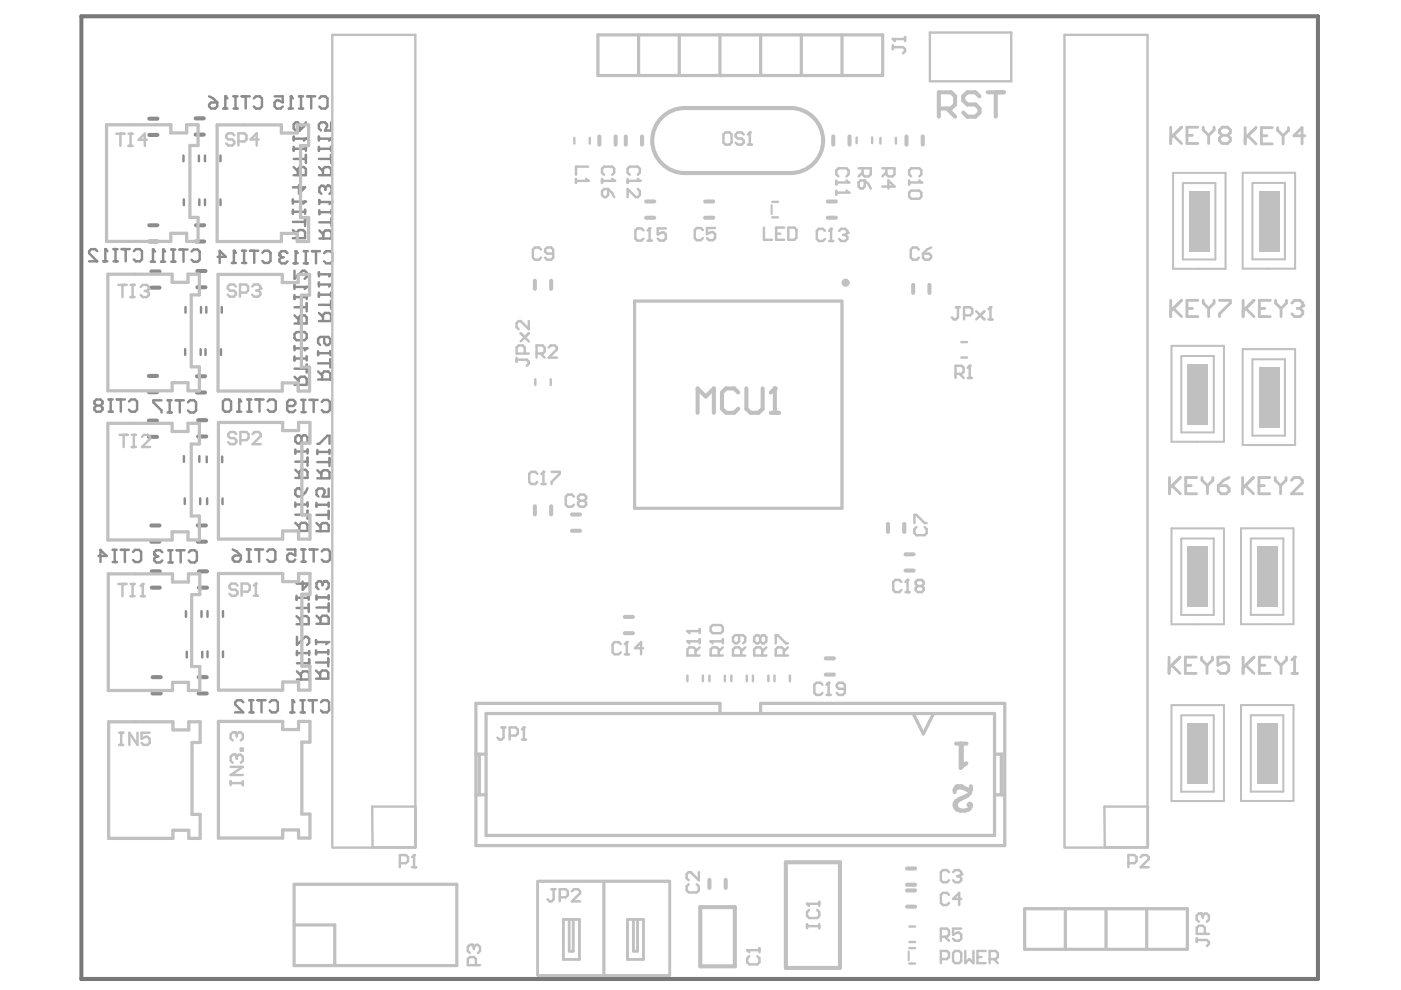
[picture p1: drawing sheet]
<svg xmlns="http://www.w3.org/2000/svg" width="297mm" height="210mm" viewBox="0 0 297 210" stroke-linecap="round" stroke-linejoin="round" font-family="sans-serif">
<path d="M17.2 3.5h262.2v204.1h-262.2z" fill="none" stroke="#787878" stroke-width=".86"/>
<g fill="none" stroke="#8c8c8c" stroke-width=".86">
<path d="M31.7 28.6h1.7M31.7 25.2h1.7M41.5 28.5h1.7M41.5 25.1h1.7M31.6 51.2h1.8M31.6 47.8h1.8M32.1 57.5h1.7M41.6 51.2h1.7M41.6 47.8h1.7M41.8 57.5h1.8M31.6 79.7h1.7M32.1 61h1.7"/>
<path d="M41.8 79.8h1.7M41.8 60.9h1.8M31.6 92.6h1.7M31.6 83.2h1.7M31.6 89.2h1.7M41.8 83.2h1.7M42 92.5h1.7M42 89.1h1.7M32.1 111.4h1.7M32.1 114.9h1.7M41.9 111.4h1.8M41.9 114.8h1.8"/>
<path d="M32.2 124.6h1.7M32.2 121.1h1.7M42.2 124.6h1.7M42.2 121.1h1.7M32.4 147h1.7M32.4 143.6h1.7M42.1 147h1.7M42.1 143.6h1.7"/>
</g>
<g fill="none" stroke="#8c8c8c" stroke-width=".52">
<path d="M38.9 33v1.2M42.2 33v1.2M43.5 33v1.2M46.7 33v1.2M21.9 55.4h.9M22.3 52.8v2.6M24.1 52.8h.8M24.1 55.4h.8M24.5 52.8v2.6M25.8 52.8h1.7M26.7 52.8v2.6M28.4 53.3l.4-.5h.9l.4 .5v1.7l-.4 .4h-.9l-.4-.4"/>
<path d="M39 42.3v1.2M42.3 42.3v1.2M43.5 42.3v1.2M46.7 42.3v1.2M39.3 74v1.3M39.3 65.1v1.2M42.5 74v1.3M42.6 65.1v1.2M43.6 74.1v1.2M43.7 65.1v1.2M46.8 74.1v1.2M47 65.1v1.2"/>
<path d="M20.4 86l-.4-.4v-.5l.4-.4h.9l.4 .4v.5l-.4 .4M20.4 86l-.4 .4v.5l.4 .4h.9l.4-.4v-.5l-.4-.4M20.4 86h.9M23 84.7h.9M23 87.3h.9M23.5 84.7v2.6M24.8 84.7h1.7M25.6 84.7v2.6M27.3 85.1l.5-.4h.8l.5 .4v1.8l-.5 .4h-.8l-.5-.4M34.2 84.9h-1.7v.4l1.7 1.7v.5M35.5 84.9h.9M35.5 87.5h.9"/>
<path d="M36 84.9v2.6M37.3 84.9h1.7M38.1 84.9v2.6M39 96.7v1.2M39.8 85.3l.5-.4h.8l.5 .4v1.7l-.5 .5h-.8l-.5-.5M42.3 96.7v1.2M43.8 96.8v1.2M47.1 96.8v1.2M60.9 86.1h1.3l.4-.4v-.5l-.4-.4h-.9l-.4 .4v1.7l.4 .5h.9l.4-.5M63.9 84.8h.9M63.9 87.4h.9M64.3 84.8v2.6"/>
<path d="M65.6 84.8h1.8M66.5 84.8v2.6M68.2 85.2l.5-.4h.8l.4 .4v1.7l-.4 .5h-.8l-.5-.5M20.9 117.9h1.7l-1.3-1.3v2.6M23.9 116.6h.9M23.9 119.2h.9M24.3 116.6v2.6M25.6 116.6h1.7M26.5 116.6v2.6M28.2 117l.4-.4h.9l.4 .4v1.7l-.4 .5h-.9l-.4-.5M39.2 105.7v1.2M42.4 105.7v1.2"/>
<path d="M43.9 105.7v1.2M47.2 105.7v1.2M39.4 129.6v1.2M39.6 138.2v1.2M42.7 129.6v1.2M42.9 138.2v1.2M44 129.6v1.2M44 138.1v1.2M47.3 129.6v1.2M47.3 138.1v1.2M63 135v1.7l1.7-1.7h.4l.4 .5v.8l-.4 .4M63 138.5h2.5"/>
<path d="M63 138v.9M65.5 138v.9M65.5 139.8v1.7M63 144.1h2.5v-1.3l-.4-.5h-.8l-.5 .5v1.3M63 142.3l.8 .9M63 140.6h2.5"/>
</g>
<circle cx="22.3" cy="52.8" r=".26" fill="#8c8c8c"/>
<path d="M20.6 53.3l-.4-.5h-.9l-.4 .5v.4l1.7 1.7h-1.7M22.3 52.8l.5 .5M34.4 117.1l-.4-.4h-.9l-.4 .4v.4M35.7 116.7h.9M35.7 119.3h.9M36.1 116.7v2.6M37.4 116.7h1.8M38.3 116.7v2.6M40 117.1l.4-.4h.9l.4 .4v1.7l-.4 .5h-.9l-.4-.5" fill="none" stroke="#8c8c8c" stroke-width=".52"/>
<circle cx="32.7" cy="117.5" r=".26" fill="#8c8c8c"/>
<g fill="none" stroke="#8c8c8c" stroke-width=".52">
<path d="M34.2 55.5h.8M34.6 52.9v2.6M36.3 52.9h.9M36.3 55.5h.9M36.7 52.9v2.6M38 52.9h1.8M38.9 52.9v2.6M40.6 53.3l.5-.4h.8l.4 .4v1.8l-.4 .4h-.8l-.5-.4M32.7 117.5l.4 .5M33.1 118h.5M33.1 118l-.4 .4v.4l.4 .5h.9l.4-.5M49.3 118.2l.5-.4h1.3v.8l-.5 .5h-.8l-.5-.5z"/>
<path d="M49.3 116.5l.9 .4 .9 .9M52.4 116.5h.8M52.4 119.1h.8M52.8 116.5v2.6M54.1 116.5h1.7M54.9 116.5v2.6M56.7 116.9l.4-.4h.9l.4 .4v1.7l-.4 .5h-.9l-.4-.5"/>
</g>
<circle cx="34.6" cy="52.9" r=".26" fill="#8c8c8c"/>
<path d="M32 55.5h.9M32.4 52.9v2.6M34.6 52.9l.4 .4" fill="none" stroke="#8c8c8c" stroke-width=".52"/>
<circle cx="32.4" cy="52.9" r=".26" fill="#8c8c8c"/>
<path d="M32.4 52.9l.5 .4M49.2 55.8h.8M49.6 53.2v2.6M51.3 53.2h.9M51.3 55.8h.9M51.7 53.2v2.6M53 53.2h1.8M53.9 53.2v2.6M55.6 53.6l.5-.4h.8l.5 .4v1.7l-.5 .5h-.8l-.5-.5" fill="none" stroke="#8c8c8c" stroke-width=".52"/>
<circle cx="49.6" cy="53.2" r=".26" fill="#8c8c8c"/>
<path d="M47.4 23h.8M47.8 20.4v2.6M49.5 20.4h.9M49.5 23h.9M49.9 20.4v2.6M51.2 20.4h1.8M52.1 20.4v2.6M53.8 20.9l.4-.5h.9l.4 .5v1.7l-.4 .4h-.9l-.4-.4M46.1 54.5h1.8l-1.3-1.3v2.6M49.6 53.2l.4 .4" fill="none" stroke="#8c8c8c" stroke-width=".52"/>
<circle cx="47.8" cy="20.4" r=".26" fill="#8c8c8c"/>
<path d="M44.3 20.4l.9 .5 .9 .8M44.3 22.1l.5-.4h1.3v.9l-.5 .4h-.8l-.5-.4zM47.8 20.4l.4 .5M61.6 151h.8M62 148.5v2.5M63.7 148.5h.9M63.7 151h.9M64.2 148.5v2.5M65.5 148.5h1.7M66.3 148.5v2.5M68 148.9l.5-.4h.8l.5 .4v1.7l-.5 .4h-.8l-.5-.4" fill="none" stroke="#8c8c8c" stroke-width=".52"/>
<circle cx="62" cy="148.5" r=".26" fill="#8c8c8c"/>
<path d="M67 138.3h2.6M67 135.7v.9M67 137.9v.8M67 136.1h2.6M69.6 137.9v.8M69.6 139.6v1.7M62 148.5l.4 .4M67 143.9h2.6v-1.3l-.4-.4h-.9l-.4 .4v1.3M67 142.2l.9 .8M67 140.4h2.6" fill="none" stroke="#8c8c8c" stroke-width=".52"/>
<circle cx="69.6" cy="136.1" r=".26" fill="#8c8c8c"/>
<g fill="none" stroke="#8c8c8c" stroke-width=".52">
<path d="M67.6 59.9v.9M67.6 68.1h2.6v-1.3l-.4-.4h-.9l-.4 .4v1.3M67.6 66.4l.9 .8M67.6 64.6h2.6M67.6 62.5h2.6M67.6 62v.9M67.6 60.3h2.6M70.2 62v.9M70.2 63.8v1.7M60.9 116.5h1.7v1.3l-.8-.4h-.5l-.4 .4v.8l.4 .5h.9l.4-.5M62.6 104l.4-.5h.5l.4 .5v1.3h-.9l-.4-.5zM62.6 106.5v.9"/>
<path d="M62.6 112.6h2.6v-1.3l-.4-.4h-.9l-.4 .4v1.3M62.6 110.9l.9 .8M62.6 109.1h2.6M62.6 107h2.6M63.9 116.5h.9M63.9 119.1h.9M64.3 116.5v2.6M65.2 106.5v.9M65.2 108.3v1.7M65.2 103.5l-.4 .9-.9 .9M65.6 116.5h1.8M66.5 116.5v2.6"/>
<path d="M67.1 112.6h2.6v-1.3l-.4-.4h-.9l-.4 .4v1.3M67.1 110.9l.9 .9M67.1 109.2h2.6M67.1 107h2.6M67.1 106.6v.9M68.2 116.9l.5-.4h.8l.4 .4v1.7l-.4 .5h-.8l-.5-.5M69.7 103.6v1.7h-1.3l.4-.9v-.4l-.4-.4h-.9l-.4 .4v.9l.4 .4M69.7 106.6v.9M69.7 108.3v1.7M69.6 136.1l-.4 .5"/>
</g>
<circle cx="70.2" cy="60.3" r=".26" fill="#8c8c8c"/>
<path d="M67.6 57.7v.9M67.6 58.2h2.6M70.2 60.3l-.4 .5" fill="none" stroke="#8c8c8c" stroke-width=".52"/>
<circle cx="70.2" cy="58.2" r=".26" fill="#8c8c8c"/>
<path d="M70.2 58.2l-.4 .4M62.4 68.6h2.6v-1.3l-.4-.4h-.9l-.4 .4v1.3M62.4 66.9l.9 .8M62.4 65.1h2.6M62.4 63h2.6M62.4 60.4v.9M62.4 62.6v.8M62.4 60.8h2.6M65 62.6v.8M65 64.3v1.7" fill="none" stroke="#8c8c8c" stroke-width=".52"/>
<circle cx="65" cy="60.8" r=".26" fill="#8c8c8c"/>
<path d="M67.6 37.1h2.6v-1.3l-.4-.4h-.9l-.4 .4v1.3M67.6 35.4l.9 .9M67.6 33.7h2.6M67.6 31.5h2.6M67.6 29v.8M67.6 31.1v.9M67.6 29.4h2.6M70.2 31.1v.9M70.2 32.8v1.8M62.4 57.4v1.7l1.8-1.7h.4l.4 .4v.9l-.4 .4M65 60.8l-.4 .5" fill="none" stroke="#8c8c8c" stroke-width=".52"/>
<circle cx="70.2" cy="29.4" r=".26" fill="#8c8c8c"/>
<path d="M62.3 37.1h2.6v-1.3l-.5-.4h-.8l-.5 .4v1.3M62.3 35.4l.8 .9M62.3 33.7h2.6M62.3 31.5h2.6M62.3 29v.8M62.3 31.1v.9M62.3 29.4h2.6M64.9 31.1v.9M64.9 32.8v1.8M70.2 29.4l-.4 .4M70.2 25.9v1.8h-1.3l.4-.9v-.4l-.4-.5h-.9l-.4 .5v.8l.4 .5" fill="none" stroke="#8c8c8c" stroke-width=".52"/>
<circle cx="64.9" cy="29.4" r=".26" fill="#8c8c8c"/>
<path d="M62.3 26.4l.4-.5h.4l.5 .5v1.3h-.9l-.4-.5zM64.9 29.4l-.5 .4M64.9 25.9l-.5 .9-.8 .9M67.1 132.3h2.6v-1.3l-.4-.5h-.9l-.4 .5v1.3M67.1 130.5l.9 .9M67.1 128.8h2.6M67.1 126.7h2.6M67.1 126.2v.9M68.8 123.2h.5l.4 .4v.9l-.4 .4M69.7 126.2v.9M69.7 128v1.7" fill="none" stroke="#8c8c8c" stroke-width=".52"/>
<circle cx="68.8" cy="123.2" r=".26" fill="#8c8c8c"/>
<g fill="none" stroke="#8c8c8c" stroke-width=".52">
<path d="M62.4 79.9l.9 .8M62.4 78.2h2.6M62.4 76h2.6M62.4 73.4v.9M62.4 75.6v.8M62.4 73.8h2.6M65 75.6v.8M65 77.3v1.7M67.4 78.8l.9 .8M67.4 77h2.6M67.4 74.9h2.6M67.4 74.5v.8"/>
<path d="M68.7 71.4v1.3l.5 .5h.4l.4-.5v-.8l-.4-.5h-1.7l-.5 .5v.8l.5 .5M70 74.5v.8M70 76.2v1.7M62.4 81.6h2.6v-1.3l-.4-.4h-.9l-.4 .4v1.3M62.6 99.6l.9 .9M62.6 97.9h2.6M62.6 95.7h2.6M62.6 95.3v.9M63.9 92.7l.4-.4h.5l.4 .4v.9l-.4 .4h-.5l-.4-.4M63.9 92.7l-.4-.4h-.5l-.4 .4v.9l.4 .4h.5l.4-.4M63.9 92.7v.9M65.2 95.3v.9"/>
<path d="M65.2 97v1.7M67.3 94.1h.4l1.7-1.7h.5v1.7M67.3 99.7l.8 .9M67.3 98h2.6M67.3 95.8h2.6M67.3 95.4v.8M67.4 80.5h2.6v-1.3l-.4-.4h-.9l-.4 .4v1.3M69.9 95.4v.8M69.9 97.1v1.7M62.6 101.3h2.6v-1.3l-.4-.4h-.9l-.4 .4v1.3M67.3 101.4h2.6v-1.3l-.5-.4h-.8l-.5 .4v1.3M62.9 132.3h2.6v-1.2l-.5-.5h-.8l-.5 .5v1.2"/>
<path d="M62.9 130.6l.8 .9M62.9 128.9h2.6M62.9 126.8h2.6M62.9 126.3v.9M64.2 123.3v1.7l1.3-1.3h-2.6M65.5 126.3v.9M65.5 128v1.8M68.4 123.6v.5M68.4 123.6l-.4-.4h-.5l-.4 .4v.9l.4 .4M68.8 123.2l-.4 .4"/>
</g>
<circle cx="65" cy="73.8" r=".26" fill="#8c8c8c"/>
<path d="M67.7 50.6h2.6v-1.3l-.4-.4h-.9l-.4 .4v1.3M67.7 48.9l.9 .8M67.7 47.1h2.6M67.7 45h2.6M67.7 42.4v.9M67.7 44.6v.8M67.7 42.8h2.6M70.3 44.6v.8M70.3 46.3v1.7M62.4 70.8l.5-.4h1.7l.4 .4v.9l-.4 .4h-1.7l-.5-.4zM65 73.8l-.4 .5" fill="none" stroke="#8c8c8c" stroke-width=".52"/>
<circle cx="70.3" cy="42.8" r=".26" fill="#8c8c8c"/>
<path d="M69.4 39.4h.5l.4 .4v.9l-.4 .4M70.3 42.8l-.4 .5" fill="none" stroke="#8c8c8c" stroke-width=".52"/>
<circle cx="69.4" cy="39.4" r=".26" fill="#8c8c8c"/>
<path d="M69 39.8v.4M69 39.8l-.4-.4h-.5l-.4 .4v.9l.4 .4M69.4 39.4l-.4 .4M62.1 50.5h2.6v-1.3l-.4-.4h-.9l-.4 .4v1.3M62.1 48.8l.9 .8M62.1 47.1h2.6M62.1 44.9h2.6M62.1 42.3v.9M62.1 44.5v.8M62.1 42.7h2.6M64.7 44.5v.8M64.7 46.2v1.7" fill="none" stroke="#8c8c8c" stroke-width=".52"/>
<circle cx="64.7" cy="42.7" r=".26" fill="#8c8c8c"/>
<path d="M63.4 39.3v1.7l1.3-1.3h-2.6M64.7 42.7l-.4 .5M50.3 87.3h.8M50.7 84.7v2.6M52.4 84.7h.9M52.4 87.3h.9M52.9 84.7v2.6M54.2 84.7h1.7M55 84.7v2.6M56.7 85.1l.5-.4h.8l.5 .4v1.8l-.5 .4h-.8l-.5-.4" fill="none" stroke="#8c8c8c" stroke-width=".52"/>
<circle cx="50.7" cy="84.7" r=".26" fill="#8c8c8c"/>
<g fill="none" stroke="#8c8c8c" stroke-width=".52">
<path d="M62.3 55.8h.8M62.7 53.3v2.5M64.4 53.3h.9M64.4 55.8h.9M64.8 53.3v2.5M66.1 53.3h1.8M67 53.3v2.5M68.7 53.7l.5-.4h.8l.4 .4v1.7l-.4 .4h-.8l-.5-.4M47.3 85.1l.4-.4h.9l.4 .4v1.8l-.4 .4h-.9l-.4-.4zM50.7 84.7l.4 .4M51.6 148.9l-.5-.4h-.8l-.4 .4v.4l1.7 1.7h-1.7M52.9 148.5h.8"/>
<path d="M52.9 151h.8M53.3 148.5v2.5M54.6 148.5h1.7M55.5 148.5v2.5M57.2 148.9l.4-.4h.9l.4 .4v1.7l-.4 .4h-.9l-.4-.4"/>
</g>
<circle cx="62.7" cy="53.3" r=".26" fill="#8c8c8c"/>
<path d="M61 53.7l-.5-.4h-.8l-.5 .4v.4M62.7 53.3l.4 .4" fill="none" stroke="#8c8c8c" stroke-width=".52"/>
<circle cx="59.2" cy="54.1" r=".26" fill="#8c8c8c"/>
<path d="M61.2 23h.9M61.7 20.4v2.6M63.4 20.4h.9M63.4 23h.9M63.8 20.4v2.6M65.1 20.4h1.7M66 20.4v2.6M67.7 20.9l.4-.5h.9l.4 .5v1.7l-.4 .4h-.9l-.4-.4M59.2 54.1l.5 .4M59.7 54.5h.4M59.7 54.5l-.5 .5v.4l.5 .4h.8l.5-.4" fill="none" stroke="#8c8c8c" stroke-width=".52"/>
<circle cx="61.7" cy="20.4" r=".26" fill="#8c8c8c"/>
<path d="M58.2 20.4h1.7v1.3l-.8-.4h-.5l-.4 .4v.9l.4 .4h.9l.4-.4M61.7 20.4l.4 .5" fill="none" stroke="#8c8c8c" stroke-width=".52"/>
<g fill="none" stroke="#c0c0c0" stroke-width=".69">
<path d="M22.6 26.5h13.6v1.7h3.4v-1.7h2.4v4.3h-1.7v15.3h1.7v5.1h-2.4v-1.7h-3.4v1.7h-13.6zM46 26.5h13.7v1.7h3.3v-1.7h2.4v4.4h-1.7v15.2h1.7v5.1h-2.4v-1.7h-3.3v1.7h-13.7zM22.9 58.1h13.6v1.8h3.4v-1.8h2.4v4.4h-1.7v15.3h1.7v5.1h-2.4v-1.8h-3.4v1.8h-13.6zM46.2 58.2h13.7v1.7h3.3v-1.7h2.4v4.4h-1.7v15.2h1.7v5.1h-2.4v-1.7h-3.3v1.7h-13.7zM22.9 89.8h13.6v1.7h3.4v-1.7h2.4v4.3h-1.7v15.3h1.7v5.1h-2.4v-1.7h-3.4v1.7h-13.6zM46.3 89.6h13.6v1.7h3.4v-1.7h2.4v4.4h-1.7v15.2h1.7v5.1h-2.4v-1.7h-3.4v1.7h-13.6zM23 121.7h13.6v1.7h3.3v-1.7h2.5v4.4h-1.8v15.2h1.8v5.1h-2.5v-1.7h-3.3v1.7h-13.6zM46.3 121.6h13.6v1.7h3.4v-1.7h2.4v4.4h-1.7v15.2h1.7v5.1h-2.4v-1.7h-3.4v1.7h-13.6zM23 153h13.7v1.8h3.3v-1.8h2.4v4.4h-1.7v15.3h1.7v5.1h-2.4v-1.8h-3.3v1.8h-13.7zM46.3 153h13.6v1.7h3.4v-1.7h2.4v4.4h-1.7v15.2h1.7v5.1h-2.4v-1.7h-3.4v1.7h-13.6zM100.9 159.9h2.2M101.6 159.9v8.6"/>
<path d="M103.1 151.3h107.8v25.8h-107.8zM152.6 151.3v-2.2h-51.7v30.2h112.1v-30.2h-51.7v2.2M193.6 151.3l2.2 4.3 2.1-4.3M210.9 159.9h2.1M212.3 159.9v8.6M100.9 168.5h2.2M210.9 168.5h2.1"/>
</g>
<g fill="none" stroke="#c0c0c0" stroke-width=".86">
<path d="M127.1 28.9v1.8M130.5 28.9v1.8M132.7 28.9v1.8M136.1 28.9v1.8M145.2 36.7h22.4M145.2 22.9h22.4M176.7 28.9v1.8M180.1 28.9v1.8M192.2 28.9v1.8M195.6 28.9v1.8M113.4 59.5v1.7M116.9 59.5v1.7"/>
<path d="M137 46.2h1.7M137 42.7h1.7M149.5 46.2h1.7M149.5 42.7h1.7M175.5 46.2h1.7M175.5 42.7h1.7M193.6 60.4v1.7M197.1 60.4v1.7M113.4 107.3v1.8M116.9 107.3v1.8M121.3 112.5h1.7M121.3 109.1h1.7"/>
<path d="M188.3 111.1v1.7M191.7 111.1v1.7M192 117.5h1.7M132.5 134.2h1.7M132.5 130.8h1.7M175.1 139.6h1.7M192 121h1.7M175.1 143h1.7M148.5 192.3h7.3v12.6h-7.3zM150.4 186.5v1.8M153.9 186.5v1.8M166.6 182.8h11.5v22.4h-11.5z"/>
<path d="M192.3 188.8h1.7M192.3 187.6h1.7M192.3 184.1h1.7M192.3 192.2h1.7"/>
</g>
<g fill="none" stroke="#c0c0c0" stroke-width=".52">
<path d="M121.8 29.2v1.2M125 29.2v1.2M181.6 29.2v1.2M184.9 29.2v1.2M186.7 29.2v1.2M189.9 29.2v1.2M163.7 42.8h1.2M163.7 46.1h1.2M203.8 75.8h1.2M203.8 72.5h1.2M113.5 80.4v1.2M116.8 80.4v1.2"/>
<path d="M145.7 143.2v1.2M149 143.2v1.2M150.4 143.2v1.3M153.7 143.2v1.3M155.1 143.2v1.2M158.3 143.2v1.2M159.6 143.2v1.2M162.9 143.2v1.2M164.2 143.2v1.2M167.5 143.2v1.2M192.8 199.7h1.2M192.8 196.4h1.2"/>
<path d="M192.8 201h1.2M192.8 204.3h1.2"/>
</g>
<path d="M114 186.8v19.9M119.5 194.9h3.3v8.5h-3.3zM120.7 194.9v6.8h.8v-6.8M133 194.9h3.4v8.5h-3.4zM134.3 194.9v6.8h.9v-6.8M142 186.8v20M114.1 206.8h27.8" fill="none" stroke="#c0c0c0" stroke-width=".6"/>
<g fill="none" stroke="#c0c0c0" stroke-width=".43">
<path d="M248.7 36.7h11.1v20.3h-11.1zM250.8 38.9l6.9-.1v16.2h-6.9zM263.5 36.6h11.1v20.4h-11.1zM265.5 38.9l6.9-.1v16.2h-6.9zM163.6 43.5v1.9M248.4 73.3h11.1v20.4h-11.1zM250.5 75.6l6.9-.1v16.2h-6.9zM263.5 74h11.1v20.4h-11.1zM265.5 76.3l6.9-.1v16.2h-6.9zM248.4 112h11.1v20.4h-11.1zM250.4 114.3l6.9-.1v16.2h-6.9zM263.1 112h11.1v20.3h-11.1z"/>
<path d="M265.2 114.3l6.9-.1v16.2h-6.9zM248.4 149.5h11.1v20.3h-11.1zM250.4 151.7h6.9v16.2h-6.9zM263.1 149.5h11.1v20.3h-11.1zM265.2 151.7l6.9-.1v16.2h-6.9zM192.7 201.7v1.9"/>
</g>
<g fill="none" stroke="#c0c0c0" stroke-width=".68">
<path d="M126.8 7.4h60.3v8.6h-60.3zM135.4 7.4v8.6M144 7.4v8.6M152.6 7.4v8.6M161.3 7.4v8.6M169.9 7.4v8.6M178.5 7.4v8.6M134.5 63.8h44v44h-44zM62.4 196.1h8.6v8.6M62.4 187.5h34.5v17.2h-34.5zM114.1 186.8h27.8M128 186.9v20"/>
<path d="M217.2 192.7h34.5v8.6h-34.5zM225.9 192.7v8.6M234.5 192.7v8.6M243.1 192.7v8.6"/>
</g>
<path d="M197.2 6.9h17.2v10.3h-17.2zM70.4 179.7v-172.3h17.7v172.3h-17.4M78.9 171h9.2v8.6h-9.1zM225.7 179.7v-172.3h17.6v172.3h-17.3M234.1 171h9.3v8.6h-9.2z" fill="none" stroke="#c0c0c0" stroke-width=".51"/>
<g fill="#c0c0c0">
<path d="M266.9 77.9h4.3v12.8h-4.3z" fill-rule="evenodd"/>
<path d="M266.6 153.4h4.3v12.8h-4.3z" fill-rule="evenodd"/>
<path d="M266.9 40.5h4.3v12.8h-4.3z" fill-rule="evenodd"/>
<path d="M266.6 115.9h4.3v12.8h-4.3z" fill-rule="evenodd"/>
<path d="M251.8 77.2h4.3v12.8h-4.3z" fill-rule="evenodd"/>
<path d="M251.8 153.4h4.3v12.8h-4.3z" fill-rule="evenodd"/>
<path d="M251.8 115.9h4.3v12.8h-4.3z" fill-rule="evenodd"/>
<path d="M252.2 40.5h4.3v12.9h-4.3z" fill-rule="evenodd"/>
</g>
<path d="M84.8 183h1.3l.4-.4v-.9l-.4-.4h-1.3v2.6M87.4 183.9h.8M87.8 181.3v2.6" fill="none" stroke="#c0c0c0" stroke-width=".52"/>
<circle cx="87.8" cy="181.3" r=".26" fill="#c0c0c0"/>
<path d="M87.8 181.3l-.4 .4M100 200.3h-.4l-.4 .5v.8l.4 .5M100.9 204.6v-1.3l-.4-.4h-.9l-.4 .4v1.3h2.6" fill="none" stroke="#c0c0c0" stroke-width=".52"/>
<circle cx="100" cy="200.3" r=".26" fill="#c0c0c0"/>
<g fill="none" stroke="#c0c0c0" stroke-width=".52">
<path d="M189.3 9.6v.8M189.3 10h2.2l.4 .4v.5l-.4 .4M189.3 8.3h2.6M191.9 7.8v.9M182 35.7h2.6v1.3l-.4 .4h-.9l-.4-.4v-1.3M182 38.7l.5-.4h.8v1.3l-.4 .4h-.4l-.5-.4zM182.9 36.5l-.9 .9M183.3 38.3l.9 .8 .4 .9M149 48.8l-.4-.5h-.9l-.4 .5v1.7l.4 .4h.9l.4-.4M151.6 48.3h-1.7v1.3l.9-.4h.4l.4 .4v.9l-.4 .4h-.9l-.4-.4M100 200.3l.5 .5M100.5 200.8v.4"/>
<path d="M100.5 200.8l.4-.5h.4l.5 .5v.8l-.5 .5"/>
</g>
<circle cx="189.3" cy="8.3" r=".26" fill="#c0c0c0"/>
<path d="M189.3 8.3l.4 .4M202.6 79.3h1.3l.4-.5v-.8l-.4-.4h-1.3v2.5M203.4 79.3l.9 .8M205.6 77.6v2.5M205.2 80.1h.8" fill="none" stroke="#c0c0c0" stroke-width=".52"/>
<circle cx="205.6" cy="77.6" r=".26" fill="#c0c0c0"/>
<path d="M127.6 37.9v.9M127.6 38.3h2.6M128.1 37.1l-.5-.5v-.8l.5-.5h1.7l.4 .5v.8l-.4 .5M205.6 77.6l-.4 .4" fill="none" stroke="#c0c0c0" stroke-width=".52"/>
<circle cx="130.2" cy="38.3" r=".26" fill="#c0c0c0"/>
<path d="M129.8 37.9l.4 .4M133.1 37.9v.9M133.1 38.3h2.6M133.5 37.1l-.4-.5v-.8l.4-.5h1.7l.5 .5v.8l-.5 .5M127.6 40.5l.5-.4h.8v1.3l-.4 .4h-.4l-.5-.4zM128.9 40.1l.9 .8 .4 .9" fill="none" stroke="#c0c0c0" stroke-width=".52"/>
<circle cx="135.7" cy="38.3" r=".26" fill="#c0c0c0"/>
<path d="M135.2 37.9l.5 .4M135.2 40.1l.5 .4v.9l-.5 .4h-.4l-1.7-1.7v1.7M145.8 136h2.5M147.5 139v-1.3l-.5-.4h-.8l-.4 .4v1.3h2.5M148.3 137.3l-.8 .8M148.3 135.5v.9" fill="none" stroke="#c0c0c0" stroke-width=".52"/>
<circle cx="145.8" cy="136" r=".26" fill="#c0c0c0"/>
<path d="M145.8 136l.4 .4M145.8 133.8h2.5M148.3 133.4v.8" fill="none" stroke="#c0c0c0" stroke-width=".52"/>
<circle cx="145.8" cy="133.8" r=".26" fill="#c0c0c0"/>
<g fill="none" stroke="#c0c0c0" stroke-width=".52">
<path d="M49.7 28.7l-.5-.4h-.8l-.4 .4v.4l.4 .5h.8l.5 .4v.4l-.5 .5h-.8l-.4-.5M50.5 30h1.3l.5-.4v-.9l-.5-.4h-1.3v2.6M54.8 29.6h-1.7l1.3-1.3v2.6M50.1 92l-.4-.4h-.9l-.4 .4v.5l.4 .4h.9l.4 .4v.4l-.4 .5h-.9l-.4-.5M51 93.3h1.3l.4-.4v-.9l-.4-.4h-1.3v2.6M53.6 92l.4-.4h.8l.5 .4v.5l-1.7 1.7h1.7M145.8 133.8l.4 .4M156.7 134.7v1.3l-.4 .4h-.5l-.4-.4v-.9l.4-.4h1.8l.4 .4v.9l-.4 .4M157.1 139v-1.3l-.4-.4h-.9l-.4 .4v1.3h2.6M158 137.3l-.9 .8M161.2 135.1l-.4-.4h-.5l-.4 .4v.9l.4 .4h.5l.4-.4M161.2 135.1l.4-.4h.5l.4 .4v.9l-.4 .4h-.5l-.4-.4"/>
<path d="M161.2 135.1v.9M161.6 139v-1.3l-.4-.4h-.9l-.4 .4v1.3h2.6M162.5 137.3l-.9 .8M106.3 154.2h.9M106.8 154.2v2.2l-.5 .4h-.4l-.4-.4M108.1 156h1.3l.4-.5v-.8l-.4-.5h-1.3v2.6M110.6 156.8h.9M111.1 154.2v2.6"/>
</g>
<path d="M202.7 157.7h2.2M203.7 157.7v5.1l.7-.7 .5-.3M203.9 157.7v4.9M202.4 167.4v.5M202.4 167.4l.7-.4h.8l1.2 .4M202.4 167.4l.5-.7h1l1.2 .7M204.6 168.9l-1.2 .5-.7 .5a1.17 1.17 0 0 0 .2 1.7l.7 .3M205.6 170.9l-.2-.3 .2-.2 .3 .2v.3l-.5 .7-.8 .3h-1M205.9 166.7v.7l-.3 .8-.5 .5-2.2 1.2a1.23 1.23 0 0 0 .7 2M205.9 167.2l-.3 .2h-.5" fill="none" stroke="#c0c0c0" stroke-width=".86"/>
<circle cx="111.1" cy="154.2" r=".26" fill="#c0c0c0"/>
<path d="M136.4 48.9l-.4-.5h-.9l-.4 .5v1.7l.4 .4h.9l.4-.4M137.3 51h.9M137.7 48.4v2.6M121.7 105.3l-.4-.4h-.9l-.4 .4v1.7l.4 .4h.9l.4-.4M123 106.2l-.4-.5v-.4l.4-.4h.8l.5 .4v.4l-.5 .5M123 106.2l-.4 .4v.4l.4 .4h.8l.5-.4v-.4l-.5-.4M123 106.2h.8M111.1 154.2l-.5 .5M116.9 188.5h.9M117.4 188.5v2.2l-.5 .4h-.4l-.4-.4M118.7 190.2h1.3l.4-.4v-.8l-.4-.5h-1.3v2.6M121.3 189l.4-.5h.9l.4 .5v.4l-1.7 1.7h1.7" fill="none" stroke="#c0c0c0" stroke-width=".52"/>
<circle cx="137.7" cy="48.4" r=".26" fill="#c0c0c0"/>
<path d="M122.1 37.9v.9M122.1 38.3h2.6M124.7 35.3h-2.6v1.8M137.7 48.4l-.4 .5M141.2 48.4h-1.7v1.3l.8-.4h.4l.5 .4v.9l-.5 .4h-.8l-.4-.4" fill="none" stroke="#c0c0c0" stroke-width=".52"/>
<circle cx="124.7" cy="38.3" r=".26" fill="#c0c0c0"/>
<path d="M124.3 37.9l.4 .4M158.4 201.5h2.6M158.9 202.7l-.5 .5v.8l.5 .5h1.7l.4-.5v-.8l-.4-.5M161 201v.9" fill="none" stroke="#c0c0c0" stroke-width=".52"/>
<circle cx="158.4" cy="201.5" r=".26" fill="#c0c0c0"/>
<path d="M153.4 28.5l.4-.4h.9l.4 .4v1.7l-.4 .5h-.9l-.4-.5zM157.7 28.5l-.4-.4h-.9l-.4 .4v.4l.4 .5h.9l.4 .4v.4l-.4 .5h-.9l-.4-.5M158.6 30.7h.8M159 28.1v2.6M162 48.3v2.5h1.7M164.6 49.5h.8M166.3 48.3h-1.7v2.5h1.7M167.1 48.3h1.3l.5 .4v1.7l-.5 .4h-1.3zM158.4 201.5l.5 .4" fill="none" stroke="#c0c0c0" stroke-width=".52"/>
<circle cx="159" cy="28.1" r=".26" fill="#c0c0c0"/>
<path d="M159 28.1l-.4 .4M174.4 145.2l-.4-.4h-.9l-.4 .4v1.7l.4 .4h.9l.4-.4M175.2 147.3h.9M175.7 144.8v2.5" fill="none" stroke="#c0c0c0" stroke-width=".52"/>
<circle cx="175.7" cy="144.8" r=".26" fill="#c0c0c0"/>
<path d="M174.9 48.9l-.4-.4h-.9l-.4 .4v1.8l.4 .4h.9l.4-.4M175.8 51.1h.8M176.2 48.5v2.6M175.7 144.8l-.5 .4M179.1 146h-1.3l-.4-.4v-.4l.4-.4h.9l.4 .4v1.7l-.4 .4h-.9l-.4-.4" fill="none" stroke="#c0c0c0" stroke-width=".52"/>
<circle cx="176.2" cy="48.5" r=".26" fill="#c0c0c0"/>
<path d="M176.2 48.5l-.4 .4M177.9 48.9l.5-.4h.8l.4 .4v.5" fill="none" stroke="#c0c0c0" stroke-width=".52"/>
<circle cx="179.6" cy="49.4" r=".26" fill="#c0c0c0"/>
<g fill="none" stroke="#c0c0c0" stroke-width=".52">
<path d="M187.1 35.7h2.5v1.3l-.4 .4h-.8l-.5-.4v-1.3M187.1 39.6h2.5l-1.2-1.3v1.7M187.9 36.5l-.8 .9M178.8 49.8h.4M179.2 49.8l.4 .4v.5l-.4 .4h-.8l-.5-.4M179.6 49.4l-.4 .4M202.7 65.1h.8M203.1 65.1v2.2l-.4 .4h-.5l-.4-.4M204.4 66.9h1.3l.4-.5v-.8l-.4-.5h-1.3v2.6M207 66l1.7 1.7M208.7 66l-1.7 1.7M209.6 67.7h.8"/>
<path d="M210 65.1v2.6M201.2 189.7l-.4-.4h-.9l-.4 .4v1.8l.4 .4h.9l.4-.4M203.8 190.6h-1.7l1.3-1.3v2.6M199.5 203.3h1.3l.4-.4v-.8l-.4-.5h-1.3v2.6M202.1 202.1l.4-.5h.9l.4 .5v1.7l-.4 .4h-.9l-.4-.4zM204.7 201.6v2.6l.8-.9 .9 .9v-2.6M207.2 202.9h.9M209 201.6h-1.8v2.6h1.8M209.8 203.3h1.3l.5-.4v-.8l-.5-.5h-1.3v2.6M210.7 203.3l.9 .9"/>
</g>
<circle cx="210" cy="65.1" r=".26" fill="#c0c0c0"/>
<path d="M210 65.1l-.4 .5M239.2 183h1.3l.5-.4v-.9l-.5-.4h-1.3v2.6M241.8 181.7l.5-.4h.8l.5 .4v.5l-1.8 1.7h1.8" fill="none" stroke="#c0c0c0" stroke-width=".52"/>
<path d="M263.6 139.3v3.5M265.9 139.3l-2.3 2.3M269.3 139.3h-2.3v3.5h2.3M270.5 139.3v.6l1.1 1.2M272.8 139.3v.6l-1.2 1.2M274.5 139.3v3.5M264.1 141.1l1.8 1.7M267 141.1h1.2M271.6 141.1v1.7M273.9 142.8h1.2" fill="none" stroke="#c0c0c0" stroke-width=".6"/>
<circle cx="274.5" cy="139.3" r=".3" fill="#c0c0c0"/>
<path d="M263.6 63.7v3.4M264.1 65.4l1.8 1.7M265.9 63.7l-2.3 2.3M267 65.4h1.2M269.3 63.7h-2.3v3.4h2.3M270.5 63.7v.6l1.1 1.1M271.6 65.4v1.7M272.8 63.7v.6l-1.2 1.1M273.9 64.3l.6-.6h1.1l.6 .6v.5M274.5 139.3l-.6 .6" fill="none" stroke="#c0c0c0" stroke-width=".6"/>
<circle cx="276.2" cy="64.8" r=".3" fill="#c0c0c0"/>
<path d="M275.1 65.4h.5M275.6 65.4l.6 .6v.6l-.6 .5h-1.1l-.6-.5M276.2 64.8l-.6 .6" fill="none" stroke="#c0c0c0" stroke-width=".6"/>
<path d="M25.1 123.8h1.7M26 123.8v2.6M27.7 123.8h.8M27.7 126.4h.8M28.1 123.8v2.6M29.8 126.4h.9M30.3 123.8v2.6" fill="none" stroke="#c0c0c0" stroke-width=".52"/>
<circle cx="30.3" cy="123.8" r=".26" fill="#c0c0c0"/>
<path d="M30.3 123.8l-.5 .5M48.9 165.6v.9M48.9 166h2.6M48.9 162.6h2.6l-2.6 1.7h2.6M49.8 160h-.5l-.4 .4v.9l.4 .4M51.5 165.6v.9" fill="none" stroke="#c0c0c0" stroke-width=".52"/>
<circle cx="49.8" cy="160" r=".26" fill="#c0c0c0"/>
<path d="M49.8 155.3h-.5l-.4 .4v.9l.4 .4M51.1 158.7h.4v.4h-.4zM49.8 160l.4 .4M50.2 160.4v.5M50.2 160.4l.4-.4h.5l.4 .4v.9l-.4 .4" fill="none" stroke="#c0c0c0" stroke-width=".52"/>
<circle cx="49.8" cy="155.3" r=".26" fill="#c0c0c0"/>
<path d="M50.4 124.2l-.5-.5h-.8l-.5 .5v.4l.5 .4h.8l.5 .5v.4l-.5 .4h-.8l-.5-.4M51.2 125.5h1.3l.5-.5v-.8l-.5-.5h-1.3v2.6M53.8 126.3h.9M54.2 123.7v2.6M49.8 155.3l.4 .4M50.2 155.7v.4M50.2 155.7l.4-.4h.5l.4 .4v.9l-.4 .4" fill="none" stroke="#c0c0c0" stroke-width=".52"/>
<circle cx="54.2" cy="123.7" r=".26" fill="#c0c0c0"/>
<path d="M50 60.7l-.4-.4h-.9l-.4 .4v.5l.4 .4h.9l.4 .4v.5l-.4 .4h-.9l-.4-.4M50.9 62h1.3l.4-.4v-.9l-.4-.4h-1.3v2.6M53.5 60.7l.4-.4h.9l.4 .4v.5M54.2 123.7l-.4 .5" fill="none" stroke="#c0c0c0" stroke-width=".52"/>
<circle cx="55.2" cy="61.2" r=".26" fill="#c0c0c0"/>
<path d="M54.3 61.6h.5M54.8 61.6l.4 .4v.5l-.4 .4h-.9l-.4-.4M55.2 61.2l-.4 .4M131.6 136.6l-.4-.5h-.9l-.4 .5v1.7l.4 .4h.9l.4-.4M132.5 138.7h.8M132.9 136.1v2.6" fill="none" stroke="#c0c0c0" stroke-width=".52"/>
<circle cx="132.9" cy="136.1" r=".26" fill="#c0c0c0"/>
<path d="M132.9 136.1l-.4 .5M136.3 137.4h-1.7l1.3-1.3v2.6M150.7 136h2.6M152.4 139v-1.3l-.4-.4h-.9l-.4 .4v1.3h2.6M153.3 137.3l-.9 .8M153.3 135.5v.9M164.5 136.4v-1.7h.4l1.7 1.7h.5M166.2 139v-1.3l-.4-.4h-.9l-.4 .4v1.3h2.6M167.1 137.3l-.9 .8M146 187.5l-.4 .4v.9l.4 .4h1.7l.5-.4v-.9l-.5-.4M148.2 184.9v1.7l-1.8-1.7h-.4l-.4 .4v.9l.4 .4" fill="none" stroke="#c0c0c0" stroke-width=".52"/>
<circle cx="150.7" cy="136" r=".26" fill="#c0c0c0"/>
<path d="M150.7 136l.4 .4M150.7 133l.4-.5h1.7l.5 .5v.8l-.5 .4h-1.7l-.4-.4z" fill="none" stroke="#c0c0c0" stroke-width=".52"/>
<path d="M147.9 87.5v-5.1l1.7 1.7 1.8-1.7v5.1M156.5 83.2l-.8-.8h-1.8l-.8 .8v3.5l.8 .8h1.8l.8-.8M158.2 82.4v4.3l.9 .8h1.7l.9-.8v-4.3M163.4 87.5h1.7M164.3 82.4v5.1" fill="none" stroke="#c0c0c0" stroke-width=".86"/>
<circle cx="164.3" cy="82.4" r=".43" fill="#c0c0c0"/>
<path d="M164.3 82.4l-.9 .8" fill="none" stroke="#c0c0c0" stroke-width=".86"/>
<path d="M171.1 195.9v.9M171.1 196.4h2.6M171.1 191.6h2.6M171.5 192.9l-.4 .5v.8l.4 .4h1.8l.4-.4v-.8l-.4-.5M173.7 191.2v.9M173.7 195.9v.9" fill="none" stroke="#c0c0c0" stroke-width=".52"/>
<circle cx="171.1" cy="191.6" r=".26" fill="#c0c0c0"/>
<path d="M191.1 123.4l-.4-.4h-.9l-.4 .4v1.7l.4 .4h.9l.4-.4M192 125.5h.8M192.4 123v2.5M171.1 191.6l.4 .5" fill="none" stroke="#c0c0c0" stroke-width=".52"/>
<circle cx="192.4" cy="123" r=".26" fill="#c0c0c0"/>
<path d="M192.8 38.3v.8M192.8 38.7h2.5M193.2 37.4l-.4-.4v-.9l.4-.4h1.7l.4 .4v.9l-.4 .4M192.4 123l-.4 .4M194.6 124.2l-.5-.4v-.4l.5-.4h.8l.5 .4v.4l-.5 .4M194.6 124.2l-.5 .5v.4l.5 .4h.8l.5-.4v-.4l-.5-.5M194.6 124.2h.8" fill="none" stroke="#c0c0c0" stroke-width=".52"/>
<circle cx="195.3" cy="38.7" r=".26" fill="#c0c0c0"/>
<path d="M177.3 38.3v.8M177.3 38.7h2.6M177.7 37.4l-.4-.4v-.9l.4-.4h1.8l.4 .4v.9l-.4 .4M194.9 38.3l.4 .4M192.8 40.8l.4-.4h1.7l.4 .4v.9l-.4 .4h-1.7l-.4-.4z" fill="none" stroke="#c0c0c0" stroke-width=".52"/>
<circle cx="179.9" cy="38.7" r=".26" fill="#c0c0c0"/>
<path d="M179.5 38.3l.4 .4M177.3 40.4v.9M177.3 40.8h2.6" fill="none" stroke="#c0c0c0" stroke-width=".52"/>
<circle cx="179.9" cy="40.8" r=".26" fill="#c0c0c0"/>
<path d="M179.5 40.4l.4 .4M201.2 184.9l-.4-.4h-.9l-.4 .4v1.7l.4 .5h.9l.4-.5M202.1 184.9l.4-.4h.9l.4 .4v.4" fill="none" stroke="#c0c0c0" stroke-width=".52"/>
<circle cx="203.8" cy="185.3" r=".26" fill="#c0c0c0"/>
<path d="M199.5 198.6h1.3l.4-.4v-.9l-.4-.4h-1.3v2.6M200.3 198.6l.9 .9M202.9 185.8h.5M203.4 185.8l.4 .4v.4l-.4 .5h-.9l-.4-.5M203.8 185.3l-.4 .5M203.8 196.9h-1.7v1.3l.8-.5h.5l.4 .5v.8l-.4 .5h-.9l-.4-.5M253.7 198.9v.8M253.7 199.3h2.2l.4 .4v.5l-.4 .4M254.6 193.7h-.4l-.5 .4v.9l.5 .4M255.5 198v-1.3l-.5-.4h-.8l-.5 .4v1.3h2.6" fill="none" stroke="#c0c0c0" stroke-width=".52"/>
<path d="M209.4 19.6h3.4M211.1 19.6v5.1M199.1 23h2.5l.9-.9v-1.7l-.9-.8h-2.5v5.1M200.8 23l1.7 1.7M207.7 20.4l-.9-.8h-1.7l-.9 .8v.9l.9 .8h1.7l.9 .9v.9l-.9 .8h-1.7l-.9-.8" fill="none" stroke="#c0c0c0" stroke-width=".86"/>
<circle cx="254.6" cy="193.7" r=".26" fill="#c0c0c0"/>
<g fill="none" stroke="#c0c0c0" stroke-width=".52">
<path d="M24.7 28.4h1.7M25.5 28.4v2.5M27.3 28.4h.8M27.3 30.9h.8M27.7 28.4v2.5M31.1 29.6h-1.7l1.3-1.2v2.5M109.5 75.8v.9M109.5 76.3h2.2l.4 .4v.4l-.4 .5M110.4 70.7l1.7 1.7M111.3 75v-1.3l-.5-.5h-.8l-.5 .5v1.3h2.6M112.1 68.1v1.7l-1.7-1.7h-.4l-.5 .4v.9l.5 .4M112.1 70.7l-1.7 1.7"/>
<path d="M25.4 92.2h1.7M26.2 92.2v2.6M27.9 92.2h.9M27.9 94.8h.9M28.4 92.2v2.6M30.1 92.6l.4-.4h.9l.4 .4v.5l-1.7 1.7h1.7M113.9 100.5l-.4-.5h-.9l-.4 .5v1.7l.4 .4h.9l.4-.4M114.8 102.6h.9M115.2 100v2.6M25.3 155.4h.8M25.3 157.9h.8M25.7 155.4v2.5"/>
<path d="M29.1 155.4v2.5l-1.7-2.5v2.5M31.7 155.4h-1.7v1.2l.9-.4h.4l.4 .4v.9l-.4 .4h-.9l-.4-.4M254.6 193.7l.4 .4M255 194.1v.5M255 194.1l.5-.4h.4l.4 .4v.9l-.4 .4"/>
</g>
<g fill="none" stroke="#c0c0c0" stroke-width=".6">
<path d="M264 27.1v3.4M264.6 28.8l1.7 1.7M266.3 27.1l-2.3 2.3M267.4 28.8h1.2M269.7 27.1h-2.3v3.4h2.3M270.9 27.1v.5l1.1 1.2M272 28.8v1.7M273.2 27.1v.5l-1.2 1.2M276.6 28.8h-2.3l1.8-1.7v3.4M248.2 63.7v3.4M248.8 65.4l1.7 1.7M250.5 63.7l-2.3 2.3"/>
<path d="M251.7 65.4h1.1M254 63.7h-2.3v3.4h2.3M255.1 63.7v.6l1.2 1.1M256.3 65.4v1.7M257.4 63.7v.6l-1.1 1.1M258.6 63.7h2.3v.6l-2.3 2.3v.5M263.5 101.2v3.5M264 103l1.8 1.7M265.8 101.2l-2.3 2.3M266.9 103h1.2M269.2 101.2h-2.3v3.5h2.3M270.4 101.2v.6l1.1 1.2"/>
<path d="M271.5 103v1.7M272.7 101.2v.6l-1.2 1.2M273.8 101.8l.6-.6h1.1l.6 .6v.6l-2.3 2.3h2.3M247.9 139.3v3.5M250.2 139.3l-2.3 2.3M253.6 139.3h-2.3v3.5h2.3M254.8 139.3v.6l1.1 1.2M257.1 139.3v.6l-1.2 1.2M260.5 139.3h-2.3v1.8l1.2-.6h.5l.6 .6v1.1l-.6 .6h-1.1l-.6-.6M248.4 141.1l1.8 1.7M251.3 141.1h1.2M255.9 141.1v1.7"/>
</g>
<circle cx="115.2" cy="100" r=".26" fill="#c0c0c0"/>
<g fill="none" stroke="#c0c0c0" stroke-width=".52">
<path d="M114.7 52.9l-.4-.4h-.9l-.4 .4v1.7l.4 .5h.9l.4-.5M117.3 53.8h-1.3l-.4-.5v-.4l.4-.4h.9l.4 .4v1.7l-.4 .5h-.9l-.4-.5M25.1 60.4h1.7M26 60.4v2.6M27.7 60.4h.8M27.7 63h.8M28.1 60.4v2.6M29.8 60.8l.5-.4h.8l.5 .4v.5M113.8 75h1.2l.5-.5v-.8l-.5-.5h-1.2v2.6M114.6 75l.9 .8M116.3 73.7l.5-.5h.8l.5 .5v.4l-1.8 1.7h1.8M115.2 100l-.4 .5"/>
<path d="M116.9 100h1.8v.5l-1.8 1.7v.4"/>
</g>
<circle cx="31.6" cy="61.3" r=".26" fill="#c0c0c0"/>
<path d="M194.8 52.9l-.4-.4h-.9l-.4 .4v1.7l.4 .5h.9l.4-.5M195.7 53.8h1.3l.4 .4v.4l-.4 .5h-.9l-.4-.5zM197.4 52.5l-.9 .4-.8 .9M30.7 61.7h.4M31.1 61.7l.5 .4v.5l-.5 .4h-.8l-.5-.4M31.6 61.3l-.5 .4M193.9 110.9v-1.7h.4l1.7 1.7h.5M194.3 111.8l-.4 .4v.8l.4 .5h1.7l.5-.5v-.8l-.5-.4" fill="none" stroke="#c0c0c0" stroke-width=".52"/>
<g fill="none" stroke="#c0c0c0" stroke-width=".6">
<path d="M248.2 27v3.4M248.8 28.7l1.7 1.7M250.5 27l-2.3 2.3M251.7 28.7h1.1M254 27h-2.3v3.4h2.3M255.1 27v.5l1.2 1.2M256.3 28.7v1.7M257.4 27v.5l-1.1 1.2M259.1 28.7l-.5-.6v-.6l.5-.5h1.2l.6 .5v.6l-.6 .6M259.1 28.7l-.5 .6v.5l.5 .6h1.2l.6-.6v-.5l-.6-.6M259.1 28.7h1.2M248 101.2v3.5"/>
<path d="M248.5 103l1.8 1.7M250.3 101.2l-2.3 2.3M251.4 103h1.1M253.7 101.2h-2.3v3.5h2.3M254.8 101.2v.6l1.2 1.2M256 103v1.7M257.1 101.2v.6l-1.1 1.2M258.3 103h1.7l.6 .5v.6l-.6 .6h-1.1l-.6-.6zM260.6 101.2l-1.2 .6-1.1 1.2"/>
</g>
<circle cx="179.3" cy="59.9" r=".42" fill="none" stroke="#c0c0c0" stroke-width=".85"/>
<path d="M145.2 22.9a6.9 6.9 0 0 0-6.9 6.9 6.9 6.9 0 0 0 6.9 6.9M167.6 22.9a6.9 6.9 0 0 1 6.9 6.9 6.9 6.9 0 0 1-6.9 6.9" fill="none" stroke="#c0c0c0" stroke-width=".86"/>
</svg>
